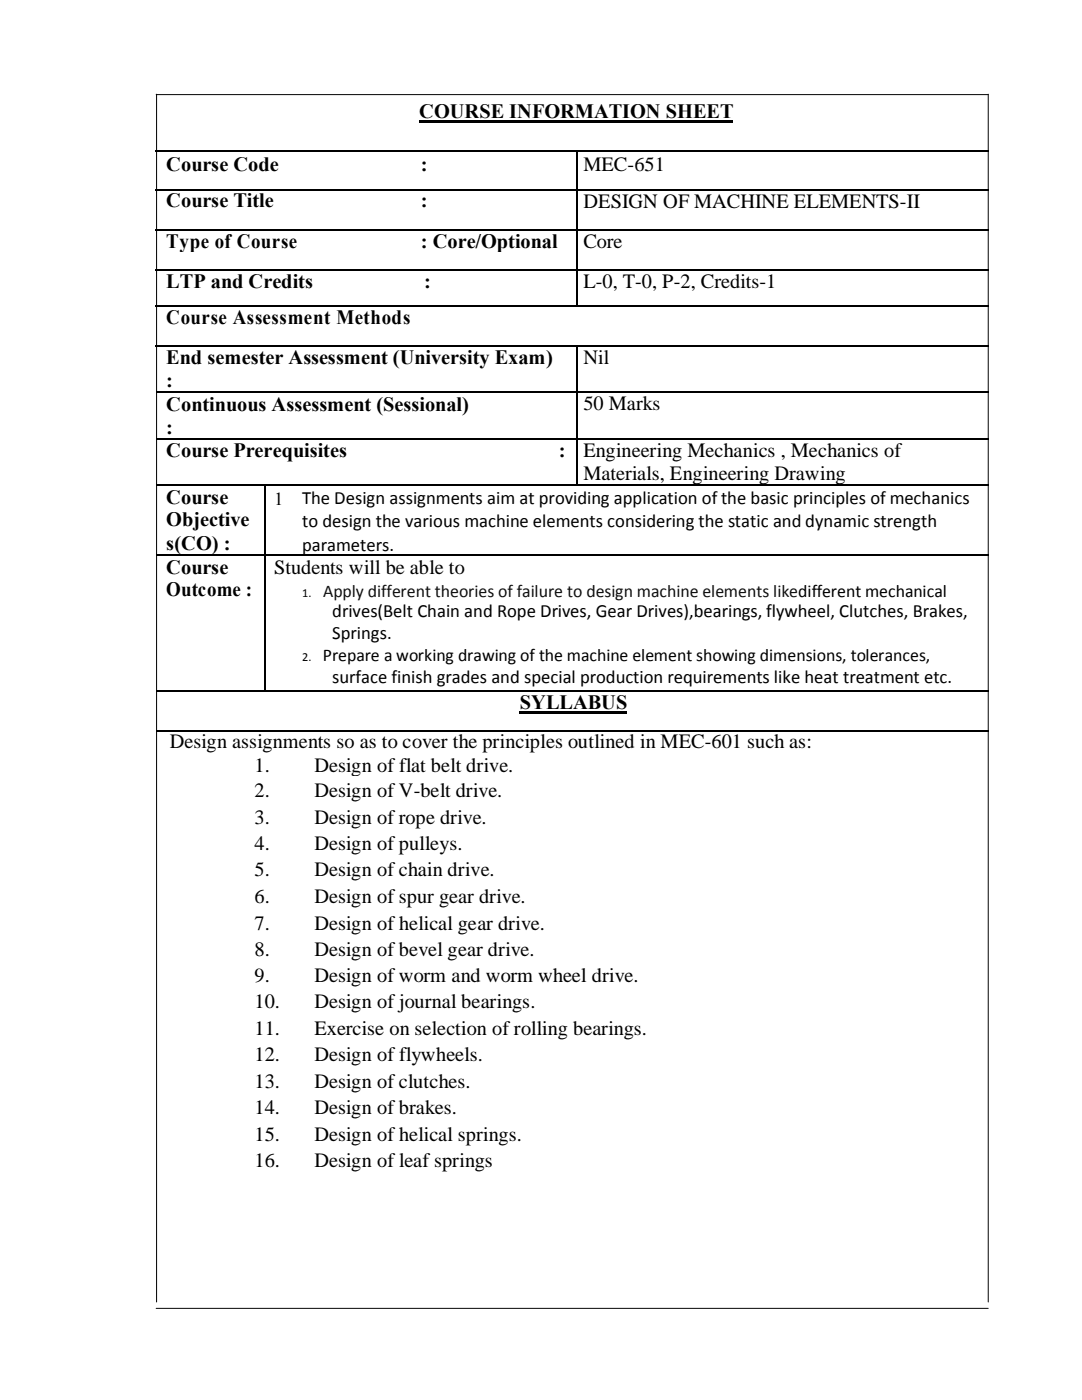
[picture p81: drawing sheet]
<svg xmlns="http://www.w3.org/2000/svg" width="216mm" height="279mm" viewBox="0 0 216 279" stroke-linecap="round" stroke-linejoin="round" font-family="sans-serif">
<defs><g id="words">
<g font-size="4.1">
<text x="83.7" y="23.6">COURSE INFORMATION SHEET</text>
<text x="33.2" y="34.2">Course Code</text>
<text x="84" y="34.2">:</text>
<text x="116.4" y="34.2">MEC-651</text>
<text x="33.2" y="41.4">Course Title</text>
<text x="84" y="41.4">:</text>
<text x="116.4" y="41.5">DESIGN OF MACHINE ELEMENTS-II</text>
<text x="33.2" y="49.4">Type of Course</text>
<text x="84" y="49.4">: Core/Optional</text>
<text x="116.4" y="49.5">Core</text>
<text x="33.2" y="57.4">LTP and Credits</text>
<text x="84.7" y="57.4">:</text>
<text x="116.4" y="57.5">L-0, T-0, P-2, Credits-1</text>
<text x="33.2" y="64.6">Course Assessment Methods</text>
<text x="33.2" y="72.6">End semester Assessment (University Exam)</text>
<text x="33.2" y="77.2">:</text>
<text x="116.4" y="72.7">Nil</text>
<text x="33.2" y="82">Continuous Assessment (Sessional)</text>
<text x="116.4" y="81.9">50 Marks</text>
<text x="33.2" y="86.5">:</text>
<text x="33.2" y="91.3">Course Prerequisites</text>
<text x="111.5" y="91.3">:</text>
<text x="116.4" y="91.2">Engineering Mechanics , Mechanics of</text>
<text x="116.4" y="95.8">Materials, Engineering Drawing</text>
<text x="33.2" y="100.6">Course</text>
<text x="33.2" y="105.1">Objective</text>
<text x="33.2" y="109.7">s(CO) :</text>
<text x="33.2" y="114.5">Course</text>
<text x="33.2" y="119">Outcome :</text>
<text x="54.7" y="114.5">Students will be able to</text>
<text x="103.7" y="141.5">SYLLABUS</text>
<text x="33.9" y="149.4">Design assignments so as to cover the principles outlined in MEC-601 such as:</text>
<text x="50.8" y="154">1.</text>
<text x="62.7" y="154">Design of flat belt drive.</text>
<text x="50.8" y="159.1">2.</text>
<text x="62.7" y="159.1">Design of V-belt drive.</text>
<text x="50.8" y="164.4">3.</text>
<text x="62.7" y="164.4">Design of rope drive.</text>
<text x="50.8" y="169.7">4.</text>
<text x="62.7" y="169.7">Design of pulleys.</text>
<text x="50.8" y="174.9">5.</text>
<text x="62.7" y="174.9">Design of chain drive.</text>
<text x="50.8" y="180.2">6.</text>
<text x="50.8" y="185.5">7.</text>
<text x="62.7" y="180.2">Design of spur gear drive.</text>
<text x="62.7" y="185.5">Design of helical gear drive.</text>
<text x="50.8" y="190.8">8.</text>
<text x="62.7" y="190.8">Design of bevel gear drive.</text>
<text x="50.8" y="196">9.</text>
<text x="62.7" y="196">Design of worm and worm wheel drive.</text>
<text x="50.8" y="201.3">10.</text>
<text x="62.7" y="201.3">Design of journal bearings.</text>
<text x="50.8" y="206.6">11.</text>
<text x="62.7" y="206.6">Exercise on selection of rolling bearings.</text>
<text x="50.8" y="211.8">12.</text>
<text x="62.7" y="211.8">Design of flywheels.</text>
<text x="50.8" y="217.1">13.</text>
<text x="62.7" y="217.1">Design of clutches.</text>
<text x="50.8" y="222.3">14.</text>
<text x="50.8" y="227.7">15.</text>
<text x="62.7" y="222.3">Design of brakes.</text>
<text x="62.7" y="227.7">Design of helical springs.</text>
<text x="50.8" y="232.9">16.</text>
<text x="62.7" y="232.9">Design of leaf springs</text>
</g>
<g font-size="3.7">
<text x="54.7" y="100.8">1</text>
<text x="60.3" y="100.7">The Design assignments aim at providing application of the basic principles of mechanics</text>
<text x="60.3" y="105.2">to design the various machine elements considering the static and dynamic strength</text>
<text x="60.3" y="109.9">parameters.</text>
<text x="66.3" y="123.1">drives(Belt Chain and Rope Drives, Gear Drives),bearings, flywheel, Clutches, Brakes,</text>
<text x="66.3" y="127.5">Springs.</text>
<text x="66.3" y="136.4">surface finish grades and special production requirements like heat treatment etc.</text>
</g>
<text font-size="3.6" fill="#111" x="64.5" y="119.1">Apply different theories of failure to design machine elements likedifferent mechanical</text>
<text font-size="3.6" x="64.4" y="131.8">Prepare a working drawing of the machine element showing dimensions, tolerances,</text>
<g font-size="2.5">
<text x="60.3" y="119.1">1.</text>
<text x="60.3" y="131.8">2.</text>
</g>
</g></defs>
<path d="M31.2 18.9h166M31.2 18.8v241M197.2 18.8v241M31.2 261.1h166" fill="none" stroke="#000" stroke-width=".2"/>
<path d="M83.7 24.3h62.6M103.7 142.1h21.4" fill="none" stroke="#000" stroke-width=".42"/>
<g fill="none" stroke="#000" stroke-width=".34">
<path d="M31.1 30.2h28.9M31.1 37.8h21.8M53.3 37.8h6.7M60.4 30.2h22.1M60.4 37.8h22.1M82.9 30.2h32M82.9 37.8h32M115.1 30.4v7.3M115.1 38v7.6M115.2 30.2h82.1M115.2 37.8h82.1M31.1 45.8h21.8"/>
<path d="M31.1 53.8h21.8M53.3 45.8h6.7M53.3 53.8h29.2M60.4 45.8h22.1M82.9 45.8h32M82.9 53.8h32M115.1 46v7.7M115.1 54v6.9M115.2 45.8h82.1M115.2 53.8h82.1M31.1 61h21.8M31.1 69h21.8"/>
<path d="M31.1 78.3h19.7M53.3 61h29.2M53.3 69h61.6M53.3 78.3h6.7M60.4 78.3h22.1M82.9 61h32M82.9 78.3h32M115.1 69.2v8.9M115.1 78.5v9M115.2 78.3h82.1M115.6 61h81.7M115.6 69h81.7"/>
<path d="M31.1 87.6h19.7M31.1 96.9h19.7M52.9 97v13.7M53.3 87.6h6.7M53.4 96.9h6.6M60.4 87.6h22.1M60.4 96.9h22.1M82.9 87.6h32M82.9 96.9h32M115.1 87.8v8.9M115.2 87.6h82.1M115.2 96.9h82.1"/>
<path d="M31.1 110.8h19.7M52.9 111v26.3M53.1 110.8h6.9M60.4 110.8h22.1M82.9 110.8h32.2M115.4 110.8h81.9M31.1 137.8h19.7M53.4 137.8h6.6M60.4 137.8h22.1M82.9 137.8h114.4M31.1 145.9h166.2"/>
</g>
<g fill="#000">
<path d="M52.9 37.7h.4v.3h-.4z" fill-rule="evenodd"/>
<path d="M60 30.1h.4v.3h-.4z" fill-rule="evenodd"/>
<path d="M60 37.7h.4v.3h-.4z" fill-rule="evenodd"/>
<path d="M82.5 30.1h.4v.3h-.4z" fill-rule="evenodd"/>
<path d="M82.5 37.7h.4v.3h-.4z" fill-rule="evenodd"/>
<path d="M114.9 30.1h.3v.3h-.3z" fill-rule="evenodd"/>
<path d="M114.9 37.7h.3v.3h-.3z" fill-rule="evenodd"/>
<path d="M52.9 45.6h.4v.4h-.4z" fill-rule="evenodd"/>
<path d="M52.9 53.7h.4v.3h-.4z" fill-rule="evenodd"/>
<path d="M60 45.6h.4v.4h-.4z" fill-rule="evenodd"/>
<path d="M82.5 45.6h.4v.4h-.4z" fill-rule="evenodd"/>
<path d="M82.5 53.7h.4v.3h-.4z" fill-rule="evenodd"/>
<path d="M114.9 45.6h.3v.4h-.3z" fill-rule="evenodd"/>
<path d="M114.9 53.7h.3v.3h-.3z" fill-rule="evenodd"/>
<path d="M50.8 78.1h.3v.4h-.3z" fill-rule="evenodd"/>
<path d="M51.1 78.1h1.8v.4h-1.8z" fill-rule="evenodd"/>
<path d="M52.9 60.9h.4v.3h-.4z" fill-rule="evenodd"/>
<path d="M52.9 68.8h.4v.4h-.4z" fill-rule="evenodd"/>
<path d="M52.9 78.1h.4v.4h-.4z" fill-rule="evenodd"/>
<path d="M60 78.1h.4v.4h-.4z" fill-rule="evenodd"/>
<path d="M82.5 60.9h.4v.3h-.4z" fill-rule="evenodd"/>
<path d="M82.5 78.1h.4v.4h-.4z" fill-rule="evenodd"/>
<path d="M114.9 60.9h.3v.3h-.3z" fill-rule="evenodd"/>
<path d="M114.9 68.8h.3v.4h-.3z" fill-rule="evenodd"/>
<path d="M114.9 78.1h.3v.4h-.3z" fill-rule="evenodd"/>
<path d="M115.2 60.9h.4v.3h-.4z" fill-rule="evenodd"/>
<path d="M115.2 68.8h.4v.4h-.4z" fill-rule="evenodd"/>
<path d="M50.8 87.5h.3v.3h-.3z" fill-rule="evenodd"/>
<path d="M50.8 96.7h.3v.3h-.3z" fill-rule="evenodd"/>
<path d="M51.1 87.5h1.8v.3h-1.8z" fill-rule="evenodd"/>
<path d="M51.1 96.7h1.6v.3h-1.6z" fill-rule="evenodd"/>
<path d="M52.7 96.7h.4v.3h-.4z" fill-rule="evenodd"/>
<path d="M52.9 87.5h.4v.3h-.4z" fill-rule="evenodd"/>
<path d="M53.1 96.7h.3v.3h-.3z" fill-rule="evenodd"/>
<path d="M60 87.5h.4v.3h-.4z" fill-rule="evenodd"/>
<path d="M60 96.7h.4v.3h-.4z" fill-rule="evenodd"/>
<path d="M82.5 87.5h.4v.3h-.4z" fill-rule="evenodd"/>
<path d="M82.5 96.7h.4v.3h-.4z" fill-rule="evenodd"/>
<path d="M114.9 87.5h.3v.3h-.3z" fill-rule="evenodd"/>
<path d="M114.9 96.7h.3v.3h-.3z" fill-rule="evenodd"/>
<path d="M50.8 110.7h.3v.3h-.3z" fill-rule="evenodd"/>
<path d="M51.1 110.7h1.6v.3h-1.6z" fill-rule="evenodd"/>
<path d="M52.7 110.7h.4v.3h-.4z" fill-rule="evenodd"/>
<path d="M60 110.7h.4v.3h-.4z" fill-rule="evenodd"/>
<path d="M82.5 110.7h.4v.3h-.4z" fill-rule="evenodd"/>
<path d="M115.1 110.7h.3v.3h-.3z" fill-rule="evenodd"/>
<path d="M50.8 137.7h.3v.3h-.3z" fill-rule="evenodd"/>
<path d="M51.1 137.7h1.6v.3h-1.6z" fill-rule="evenodd"/>
<path d="M52.7 137.3h.4v.4h-.4z" fill-rule="evenodd"/>
<path d="M52.7 137.7h.4v.3h-.4z" fill-rule="evenodd"/>
<path d="M53.1 137.7h.3v.3h-.3z" fill-rule="evenodd"/>
<path d="M60 137.7h.4v.3h-.4z" fill-rule="evenodd"/>
<path d="M82.5 137.7h.4v.3h-.4z" fill-rule="evenodd"/>
</g>
<use href="#words"/>
</svg>
